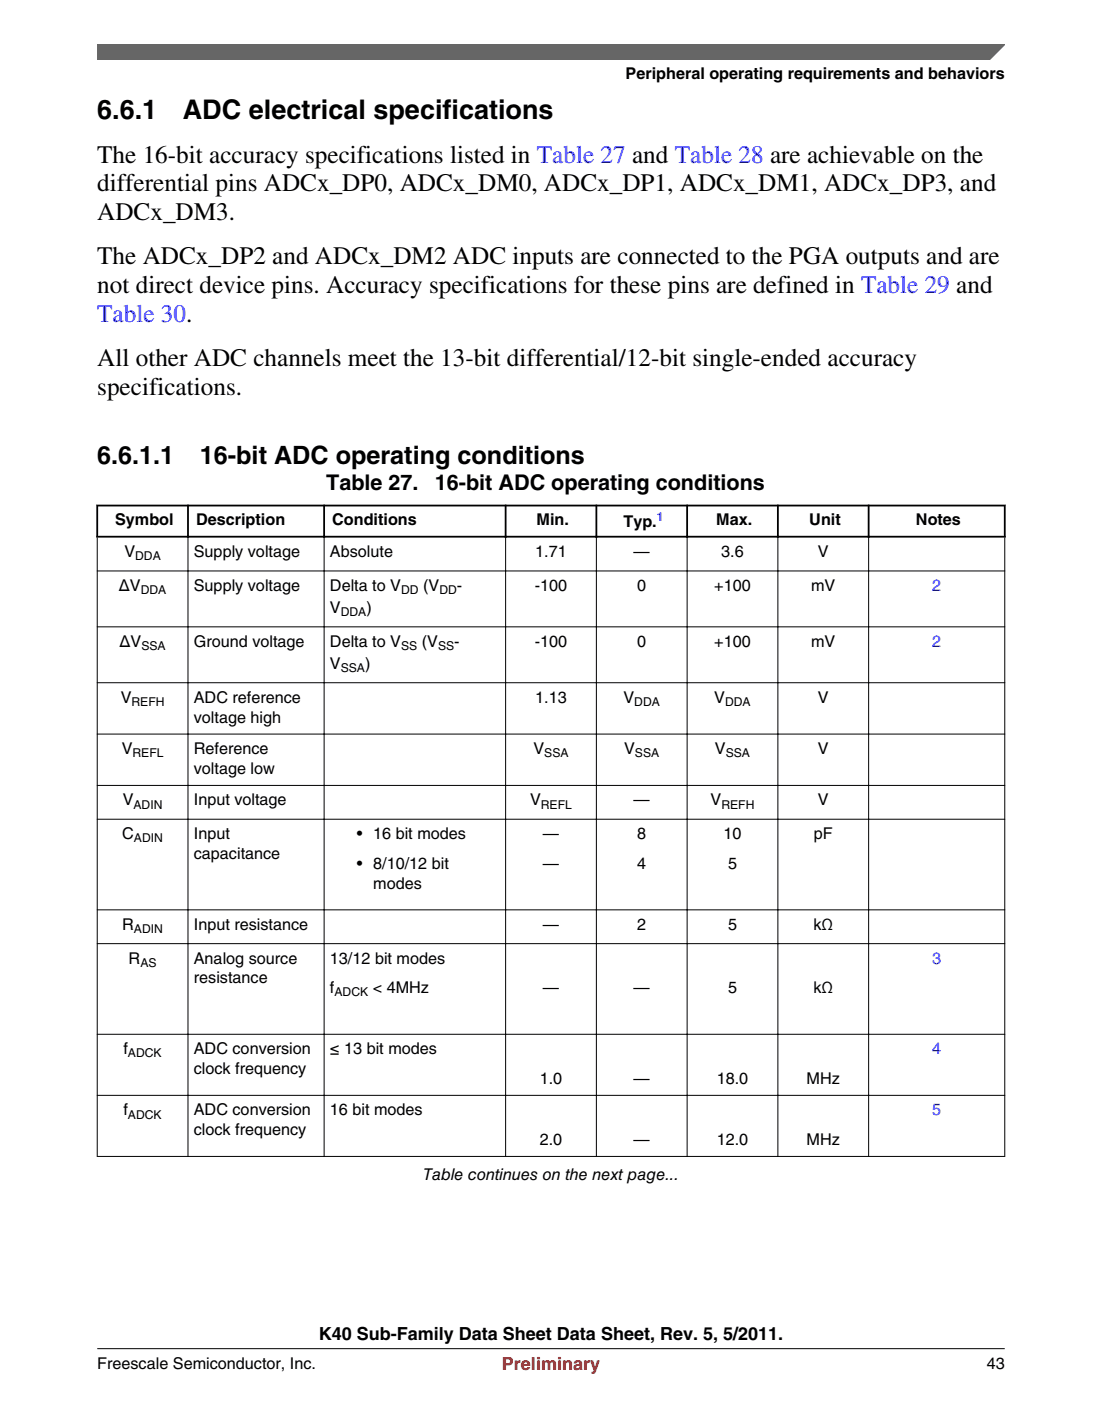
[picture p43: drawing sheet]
<svg xmlns="http://www.w3.org/2000/svg" width="216mm" height="274mm" viewBox="0 0 216 274" stroke-linecap="round" stroke-linejoin="round" font-family="sans-serif">
<defs><g id="words">
<g font-size="5.3">
<text x="19" y="23.2">6.6.1</text>
<text x="35.8" y="23.2">ADC electrical specifications</text>
</g>
<g font-size="4.9">
<text x="19" y="31.8">The 16-bit accuracy specifications listed in Table 27 and Table 28 are achievable on the</text>
<text x="19" y="37.5">differential pins ADCx_DP0, ADCx_DM0, ADCx_DP1, ADCx_DM1, ADCx_DP3, and</text>
<text x="19" y="43.1">ADCx_DM3.</text>
<text x="19" y="51.7">The ADCx_DP2 and ADCx_DM2 ADC inputs are connected to the PGA outputs and are</text>
<text x="19" y="57.4">not direct device pins. Accuracy specifications for these pins are defined in Table 29 and</text>
<text x="19" y="71.6">All other ADC channels meet the 13-bit differential/12-bit single-ended accuracy</text>
<text x="19" y="77.3">specifications.</text>
<text x="19" y="90.9">6.6.1.1</text>
<text x="39.2" y="90.9">16-bit ADC operating conditions</text>
</g>
<text font-size="4.9" fill="#00f" x="19" y="63">Table 30.</text>
<g font-size="4.2">
<text x="63.9" y="95.9">Table 27.</text>
<text x="85.2" y="95.9">16-bit ADC operating conditions</text>
</g>
<text font-size="3.5" x="62.5" y="262.3">K40 Sub-Family Data Sheet Data Sheet, Rev. 5, 5/2011.</text>
<text font-size="3.5" fill="#f00" x="98.3" y="268.2">Preliminary</text>
<g font-size="3.2">
<text x="122.6" y="15.5">Peripheral operating requirements and behaviors</text>
<text x="22.6" y="102.9">Symbol</text>
<text x="38.4" y="102.9">Description</text>
<text x="65.1" y="102.9">Conditions</text>
<text x="105.1" y="102.9">Min.</text>
<text x="122.2" y="103.1">Typ.</text>
<text x="140.3" y="102.9">Max.</text>
<text x="158.6" y="102.9">Unit</text>
<text x="179.5" y="102.9">Notes</text>
<text x="24.4" y="109.1">V</text>
<text x="38" y="109.1">Supply voltage</text>
<text x="64.6" y="109.1">Absolute</text>
<text x="104.9" y="109.1">1.71</text>
<text x="124.1" y="109.1">—</text>
<text x="141.3" y="109.1">3.6</text>
<text x="160.2" y="109.1">V</text>
<text x="23.3" y="115.7">ΔV</text>
<text x="38" y="115.7">Supply voltage</text>
<text x="64.6" y="115.7">Delta to V</text>
<text x="82.9" y="115.7">(V</text>
<text x="89.5" y="115.7">-</text>
<text x="104.8" y="115.7">-100</text>
<text x="124.8" y="115.7">0</text>
<text x="139.9" y="115.7">+100</text>
<text x="158.9" y="115.7">mV</text>
<text x="64.6" y="120">V</text>
<text x="71.8" y="120">)</text>
<text x="23.4" y="126.6">ΔV</text>
<text x="38" y="126.6">Ground voltage</text>
<text x="64.6" y="126.6">Delta to V</text>
<text x="64.6" y="131">V</text>
<text x="71.5" y="131">)</text>
<text x="82.6" y="126.6">(V</text>
<text x="89" y="126.6">-</text>
<text x="104.8" y="126.6">-100</text>
<text x="124.8" y="126.6">0</text>
<text x="139.9" y="126.6">+100</text>
<text x="158.9" y="126.6">mV</text>
<text x="23.6" y="137.6">V</text>
<text x="38" y="137.6">ADC reference</text>
<text x="104.9" y="137.6">1.13</text>
<text x="122.2" y="137.6">V</text>
<text x="139.9" y="137.6">V</text>
<text x="160.2" y="137.6">V</text>
<text x="38" y="141.5">voltage high</text>
<text x="23.8" y="147.6">V</text>
<text x="38" y="147.6">Reference</text>
<text x="104.5" y="147.6">V</text>
<text x="122.3" y="147.6">V</text>
<text x="140.1" y="147.6">V</text>
<text x="160.2" y="147.6">V</text>
<text x="38" y="151.5">voltage low</text>
<text x="24" y="157.7">V</text>
<text x="38" y="157.7">Input voltage</text>
<text x="103.8" y="157.7">V</text>
<text x="124.1" y="157.7">—</text>
<text x="139.2" y="157.7">V</text>
<text x="160.2" y="157.7">V</text>
<text x="23.9" y="164.3">C</text>
<text x="38" y="164.3">Input</text>
<text x="69.9" y="164.3">• 16 bit modes</text>
<text x="106.4" y="164.3">—</text>
<text x="124.8" y="164.3">8</text>
<text x="141.7" y="164.3">10</text>
<text x="159.4" y="164.3">pF</text>
<text x="38" y="168.2">capacitance</text>
<text x="69.9" y="170.1">• 8/10/12 bit</text>
<text x="73.1" y="174">modes</text>
<text x="106.4" y="170.1">—</text>
<text x="124.8" y="170.1">4</text>
<text x="142.6" y="170.1">5</text>
<text x="23.9" y="182.1">R</text>
<text x="38" y="182.1">Input resistance</text>
<text x="106.4" y="182.1">—</text>
<text x="124.8" y="182.1">2</text>
<text x="142.6" y="182.1">5</text>
<text x="159.4" y="182.1">kΩ</text>
<text x="25.2" y="188.7">R</text>
<text x="38" y="188.7">Analog source</text>
<text x="64.6" y="188.7">13/12 bit modes</text>
<text x="38" y="192.6">resistance</text>
<text x="64.6" y="194.5">f</text>
<text x="73" y="194.5">&lt; 4MHz</text>
<text x="106.4" y="194.5">—</text>
<text x="124.1" y="194.5">—</text>
<text x="142.6" y="194.5">5</text>
<text x="159.4" y="194.5">kΩ</text>
<text x="24.2" y="206.4">f</text>
<text x="38" y="206.4">ADC conversion</text>
<text x="64.6" y="206.4">≤ 13 bit modes</text>
<text x="38" y="210.3">clock frequency</text>
<text x="105.7" y="212.2">1.0</text>
<text x="124.1" y="212.2">—</text>
<text x="140.4" y="212.2">18.0</text>
<text x="158" y="212.2">MHz</text>
<text x="24.2" y="218.4">f</text>
<text x="38" y="218.4">ADC conversion</text>
<text x="64.6" y="218.4">16 bit modes</text>
<text x="38" y="222.3">clock frequency</text>
<text x="105.7" y="224.2">2.0</text>
<text x="124.1" y="224.2">—</text>
<text x="140.4" y="224.2">12.0</text>
<text x="158" y="224.2">MHz</text>
<text x="82.9" y="231.1">Table continues on the next page...</text>
<text x="19" y="268">Freescale Semiconductor, Inc.</text>
<text x="193.3" y="268">43</text>
</g>
<g font-size="3.2" fill="#00f">
<text x="182.6" y="115.7">2</text>
<text x="182.6" y="126.6">2</text>
<text x="182.6" y="188.7">3</text>
<text x="182.6" y="206.4">4</text>
<text x="182.6" y="218.4">5</text>
</g>
<text font-size="2.4" fill="#00f" x="128.7" y="102">1</text>
<g font-size="2.4">
<text x="26.5" y="109.7">DDA</text>
<text x="27.6" y="116.3">DDA</text>
<text x="78.6" y="116.3">DD</text>
<text x="86.1" y="116.3">DD</text>
<text x="66.8" y="120.7">DDA</text>
<text x="27.7" y="127.3">SSA</text>
<text x="66.8" y="131.6">SSA</text>
<text x="78.6" y="127.3">SS</text>
<text x="85.8" y="127.3">SS</text>
<text x="25.8" y="138.2">REFH</text>
<text x="124.3" y="138.2">DDA</text>
<text x="142.1" y="138.2">DDA</text>
<text x="26" y="148.3">REFL</text>
<text x="106.6" y="148.3">SSA</text>
<text x="124.4" y="148.3">SSA</text>
<text x="142.2" y="148.3">SSA</text>
<text x="26.2" y="158.3">ADIN</text>
<text x="106" y="158.3">REFL</text>
<text x="141.3" y="158.3">REFH</text>
<text x="26.2" y="165">ADIN</text>
<text x="26.2" y="182.7">ADIN</text>
<text x="27.5" y="189.3">AS</text>
<text x="65.5" y="195.1">ADCK</text>
<text x="25.1" y="207.1">ADCK</text>
<text x="25.1" y="219">ADCK</text>
</g>
</g></defs>
<path d="M18.9 99h178.1M19 98.8v6.5M36.8 98.8v6.5M63.5 98.8v6.5M99.1 98.8v6.5M116.8 98.8v6.5M134.6 98.8v6.5M152.4 98.8v6.5M170.2 98.8v6.5M196.8 98.8v6.5M18.9 105.1h178.1" fill="none" stroke="#000" stroke-width=".35"/>
<g fill="none" stroke="#000" stroke-width=".2">
<path d="M19 111.8h177.9M19 105.2v121.3M36.8 104.9v121.6M63.5 104.9v121.6M99.1 104.9v121.6M116.8 104.9v121.6M134.6 104.9v121.6M152.4 104.9v121.6M170.2 104.9v121.6M196.8 105.2v121.3M19 122.7h177.9M19 133.7h177.9"/>
<path d="M19 143.7h177.9M19 153.8h177.9M19 160.4h177.9M19 178.2h177.9M19 184.8h177.9M19 202.5h177.9M19 214.5h177.9M19 226.4h177.9"/>
</g>
<path d="M19 8.7h177.8l-5.6 3h-172.2z" fill="#666"/>
<path d="M19 11.7v-3h177.8l-3 3" fill="none" stroke="#666" stroke-width=".28"/>
<path d="M19 264.1h177.8" fill="none" stroke="#000" stroke-width=".2"/>
<use href="#words"/>
</svg>
